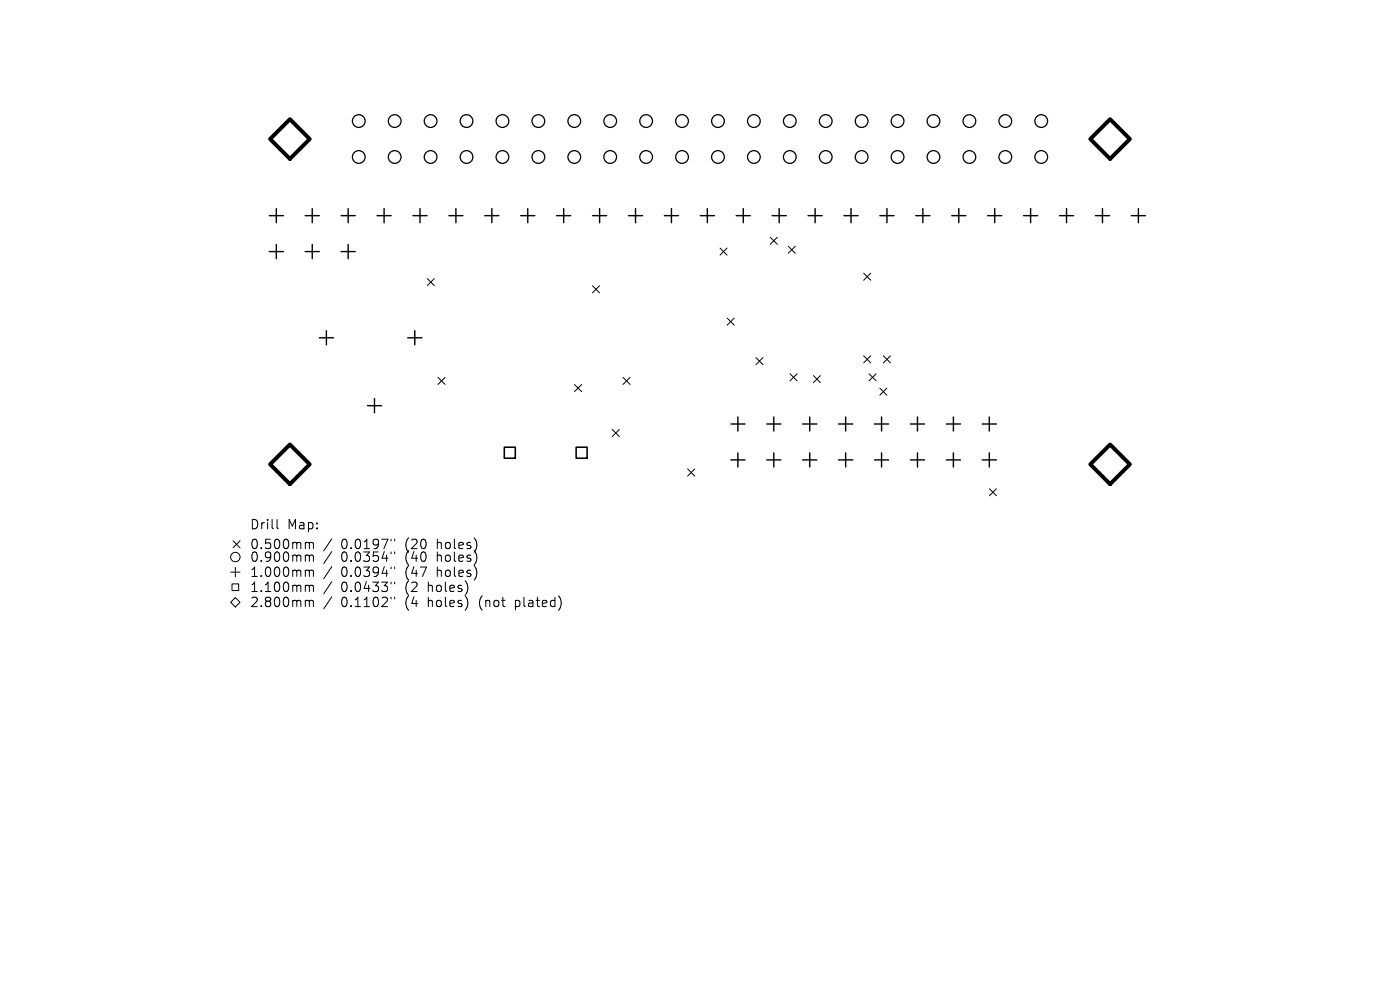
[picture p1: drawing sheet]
<svg xmlns="http://www.w3.org/2000/svg" width="297mm" height="210mm" viewBox="0 0 297 210" stroke-linecap="round" stroke-linejoin="round" font-family="sans-serif">
<defs><g id="words">
<g font-size="2.8">
<text x="52.9" y="112.6">Drill</text>
<text x="60.9" y="112.6">Map:</text>
<text x="52.9" y="116.8">0.500mm</text>
<text x="52.9" y="119.5">0.900mm</text>
<text x="72.4" y="116.8">0.0197&quot;</text>
<text x="72.4" y="119.5">0.0354&quot;</text>
<text x="86.1" y="116.8">(20</text>
<text x="86.1" y="119.5">(40</text>
<text x="93" y="116.8">holes)</text>
<text x="93" y="119.5">holes)</text>
<text x="52.9" y="122.7">1.000mm</text>
<text x="52.9" y="125.9">1.100mm</text>
<text x="72.4" y="122.7">0.0394&quot;</text>
<text x="72.4" y="125.9">0.0433&quot;</text>
<text x="86.1" y="122.7">(47</text>
<text x="86.1" y="125.9">(2</text>
<text x="91.1" y="125.9">holes)</text>
<text x="93" y="122.7">holes)</text>
<text x="52.9" y="129.1">2.800mm</text>
<text x="72.4" y="129.1">0.1102&quot;</text>
<text x="86.1" y="129.1">(4</text>
<text x="91.1" y="129.1">holes)</text>
<text x="102.1" y="129.1">(not</text>
<text x="109.9" y="129.1">plated)</text>
</g>
</g></defs>
<g fill="none" stroke="#000" stroke-width=".21">
<path d="M90.6 59.1l1.5 1.5M92.1 59.1l-1.5 1.5M152.7 52.6l1.5 1.5M154.2 52.6l-1.5 1.5M163.4 50.3l1.5 1.5M164.9 50.3l-1.5 1.5M167.2 52.2l1.5 1.5M168.7 52.2l-1.5 1.5M183.2 58l1.5 1.5M184.7 58l-1.5 1.5M125.7 60.6l1.5 1.5M127.2 60.6l-1.5 1.5"/>
<path d="M154.3 67.5l1.5 1.5M155.8 67.5l-1.5 1.5M160.4 75.9l1.5 1.5M161.9 75.9l-1.5 1.5M167.6 79.3l1.5 1.5M169.1 79.3l-1.5 1.5M172.6 79.7l1.5 1.5M174.1 79.7l-1.5 1.5M183.2 75.5l1.5 1.5M184.4 79.3l1.5 1.5M184.7 75.5l-1.5 1.5M185.9 79.3l-1.5 1.5"/>
<path d="M187.4 75.5l1.5 1.5M188.9 75.5l-1.5 1.5M92.9 80l1.5 1.5M94.4 80l-1.5 1.5M121.9 81.6l1.5 1.5M123.4 81.6l-1.5 1.5M129.9 91.1l1.5 1.5M131.4 91.1l-1.5 1.5M132.2 80l1.5 1.5M133.7 80l-1.5 1.5M145.9 99.5l1.5 1.5M147.4 99.5l-1.5 1.5"/>
<path d="M186.6 82.3l1.5 1.5M188.1 82.3l-1.5 1.5M49.4 114.7l1.5 1.5M50.9 114.7l-1.5 1.5M58.8 110.2v1.7l.3 .3M65.1 115l.4 .1 .1 .2M65.1 117.7l.4 .1 .1 .2M65.6 115.3l.3-.3 .5 .1 .1 1.3M65.6 115.3v1.1M65.6 118v1.1M65.6 118l.3-.3 .5 .1 .1 1.3M70.4 114.3l-1.7 2.6"/>
<path d="M70.4 117l-1.7 2.6M83 114.4v.4M83 117.1v.4M83.7 114.4v.4M83.7 117.1v.4M209.9 103.7l1.5 1.5M211.4 103.7l-1.5 1.5M48.9 127.8l1-1 1 1-1 1zM48.9 121.4h2M49.2 123.9h1.4v1.4h-1.4zM49.9 120.4v2M65.1 120.9l.4 .1 .1 .2"/>
<path d="M65.1 124.1l.4 .1 .1 .2M65.1 127.3l.4 .1 .1 .2M65.6 121.2v1.1M65.6 124.4v1.1M65.6 127.6v1.1M65.6 121.2l.3-.3 .5 .1 .1 1.3M65.6 124.4l.3-.3 .5 .1 .1 1.3M65.6 127.6l.3-.3 .5 .1 .1 1.3M70.4 120.2l-1.7 2.6M70.4 123.4l-1.7 2.6M70.4 126.6l-1.7 2.6M83 120.3v.4"/>
<path d="M83 123.5v.4M83 126.7v.4M83.7 120.3v.4M83.7 123.5v.4M83.7 126.7v.4"/>
<circle cx="49.9" cy="118.2" r="1"/>
</g>
<g fill="none" stroke="#000" stroke-width=".27">
<circle cx="76.1" cy="33.3" r="1.35"/>
<circle cx="76.1" cy="25.7" r="1.35"/>
<circle cx="83.7" cy="25.7" r="1.35"/>
<circle cx="83.7" cy="33.3" r="1.35"/>
<circle cx="91.4" cy="33.3" r="1.35"/>
<circle cx="91.4" cy="25.7" r="1.35"/>
<circle cx="99" cy="25.7" r="1.35"/>
<circle cx="99" cy="33.3" r="1.35"/>
<circle cx="106.6" cy="33.3" r="1.35"/>
<circle cx="106.6" cy="25.7" r="1.35"/>
<circle cx="114.2" cy="33.3" r="1.35"/>
<circle cx="114.2" cy="25.7" r="1.35"/>
<circle cx="121.8" cy="33.3" r="1.35"/>
<circle cx="121.8" cy="25.7" r="1.35"/>
<circle cx="129.5" cy="25.7" r="1.35"/>
<circle cx="129.5" cy="33.3" r="1.35"/>
<circle cx="137.1" cy="25.7" r="1.35"/>
<circle cx="137.1" cy="33.3" r="1.35"/>
<circle cx="144.7" cy="25.7" r="1.35"/>
<circle cx="144.7" cy="33.3" r="1.35"/>
<circle cx="152.3" cy="33.3" r="1.35"/>
<circle cx="152.3" cy="25.7" r="1.35"/>
<circle cx="159.9" cy="25.7" r="1.35"/>
<circle cx="159.9" cy="33.3" r="1.35"/>
<circle cx="167.6" cy="25.7" r="1.35"/>
<circle cx="167.6" cy="33.3" r="1.35"/>
<circle cx="175.2" cy="25.7" r="1.35"/>
<circle cx="175.2" cy="33.3" r="1.35"/>
<circle cx="182.8" cy="33.3" r="1.35"/>
<circle cx="182.8" cy="25.7" r="1.35"/>
<circle cx="190.4" cy="33.3" r="1.35"/>
<circle cx="190.4" cy="25.7" r="1.35"/>
<circle cx="198" cy="33.3" r="1.35"/>
<circle cx="198" cy="25.7" r="1.35"/>
<circle cx="205.7" cy="33.3" r="1.35"/>
<circle cx="205.7" cy="25.7" r="1.35"/>
<circle cx="213.3" cy="33.3" r="1.35"/>
<circle cx="213.3" cy="25.7" r="1.35"/>
<circle cx="220.9" cy="33.3" r="1.35"/>
<circle cx="220.9" cy="25.7" r="1.35"/>
</g>
<g fill="none" stroke="#000" stroke-width=".3">
<path d="M57.1 45.7h3M57.1 53.4h3M58.6 44.2v3M58.6 51.9v3M64.7 45.7h3M64.7 53.4h3M66.2 44.2v3M66.2 51.9v3M72.4 45.7h3M72.4 53.4h3M73.9 44.2v3M73.9 51.9v3"/>
<path d="M80 45.7h3M81.5 44.2v3M87.6 45.7h3M89.1 44.2v3M95.2 45.7h3M96.7 44.2v3M102.8 45.7h3M104.3 44.2v3M110.5 45.7h3M112 44.2v3M118.1 45.7h3M119.6 44.2v3"/>
<path d="M125.7 45.7h3M127.2 44.2v3M133.3 45.7h3M134.8 44.2v3M140.9 45.7h3M142.4 44.2v3M148.6 45.7h3M150.1 44.2v3M156.2 45.7h3M157.7 44.2v3M163.8 45.7h3M165.3 44.2v3"/>
<path d="M171.4 45.7h3M172.9 44.2v3M179 45.7h3M180.5 44.2v3M186.7 45.7h3M188.2 44.2v3M194.3 45.7h3M195.8 44.2v3M201.9 45.7h3M203.4 44.2v3M209.5 45.7h3M211 44.2v3"/>
<path d="M217.1 45.7h3M218.6 44.2v3M224.8 45.7h3M226.3 44.2v3M232.4 45.7h3M233.9 44.2v3M240 45.7h3M241.5 44.2v3M67.7 71.7h3M69.2 70.2v3M86.5 71.7h3M88 70.2v3"/>
<path d="M77.9 86.1h3M79.4 84.6v3M155 89.9h3M155 97.6h3M156.5 88.4v3M156.5 96.1v3M162.7 89.9h3M162.7 97.6h3M164.2 88.4v3M164.2 96.1v3M170.3 89.9h3M170.3 97.6h3"/>
<path d="M171.8 88.4v3M171.8 96.1v3M177.9 89.9h3M177.9 97.6h3M179.4 88.4v3M179.4 96.1v3M185.5 89.9h3M185.5 97.6h3M187 88.4v3M187 96.1v3M193.1 89.9h3M193.1 97.6h3"/>
<path d="M194.6 88.4v3M194.6 96.1v3M200.8 89.9h3M200.8 97.6h3M202.3 88.4v3M202.3 96.1v3M208.4 89.9h3M208.4 97.6h3M209.9 88.4v3M209.9 96.1v3"/>
</g>
<path d="M107 94.9h2.3v2.3h-2.3zM122.2 94.9h2.4v2.3h-2.4z" fill="none" stroke="#000" stroke-width=".33"/>
<path d="M61.5 25.3l4.2 4.2-4.2 4.2-4.2-4.2zM231.3 29.5l4.2-4.2 4.2 4.2-4.2 4.2zM61.5 94.3l4.2 4.2-4.2 4.2-4.2-4.2zM231.3 98.5l4.2-4.2 4.2 4.2-4.2 4.2z" fill="none" stroke="#000" stroke-width=".84"/>
<use href="#words"/>
</svg>
